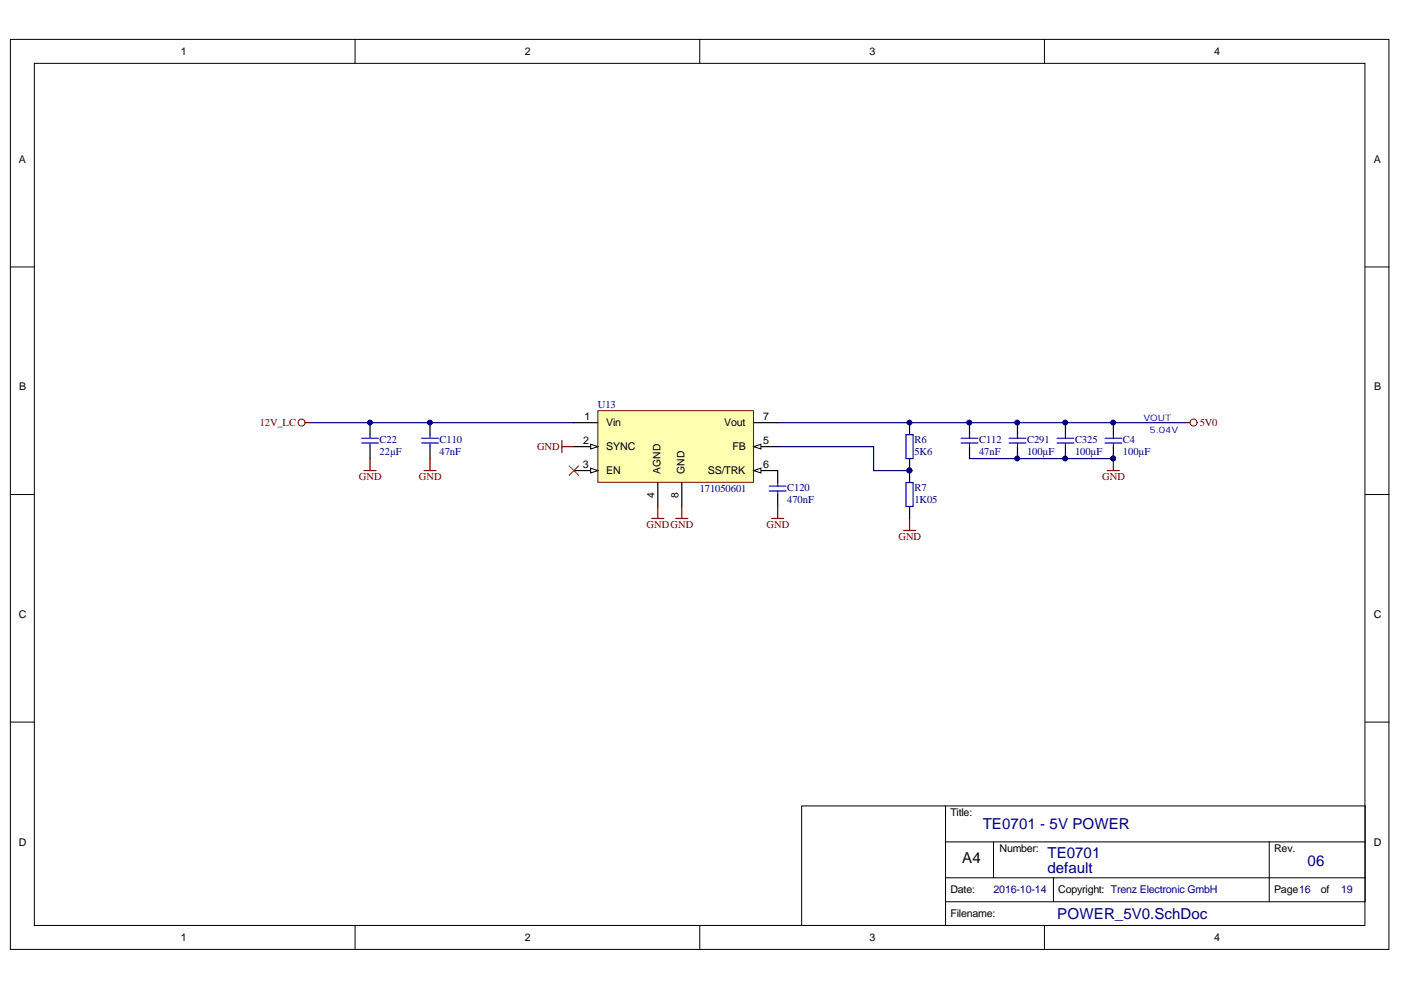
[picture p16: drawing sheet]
<svg xmlns="http://www.w3.org/2000/svg" width="297mm" height="210mm" viewBox="0 0 297 210" stroke-linecap="round" stroke-linejoin="round" font-family="sans-serif">
<defs><g id="words">
<g font-size="3.2" fill="#000080">
<text x="208.4" y="175.8">TE0701 - 5V POWER</text>
<text x="222.1" y="185.2">default</text>
<text x="222.1" y="181.9">TE0701</text>
<text x="277.2" y="183.7">06</text>
<text x="224.1" y="194.9">POWER_5V0.SchDoc</text>
</g>
<text font-size="3.2" x="204" y="182.9">A4</text>
<g font-size="2.3">
<text x="38.3" y="11.7">1</text>
<text x="111.3" y="11.7">2</text>
<text x="184.4" y="11.7">3</text>
<text x="257.4" y="11.7">4</text>
<text x="4" y="34.5">A</text>
<text x="291.2" y="34.5">A</text>
<text x="4.1" y="82.8">B</text>
<text x="291.3" y="82.8">B</text>
<text x="123.9" y="89.1">1</text>
<text x="161.8" y="89.1">7</text>
<text x="123.6" y="94.2">2</text>
<text x="128.5" y="90.4">Vin</text>
<text x="128.5" y="95.5">SYNC</text>
<text x="153.5" y="90.4">Vout</text>
<text x="155.3" y="95.5">FB</text>
<text x="161.8" y="94.2">5</text>
<text x="123.6" y="99.3">3</text>
<text x="128.5" y="100.5">EN</text>
<text x="150.1" y="100.5">SS/TRK</text>
<text x="161.8" y="99.3">6</text>
<text x="4" y="131">C</text>
<text x="291.2" y="131">C</text>
<text x="201.5" y="172.9">Title:</text>
<text x="4" y="179.3">D</text>
<text x="291.2" y="179.3">D</text>
<text x="211.9" y="180.5">Number:</text>
<text x="270.1" y="180.5">Rev.</text>
<text x="201.5" y="189.4">Date:</text>
<text x="224.4" y="189.4">Copyright: Trenz Electronic GmbH</text>
<text x="270.1" y="189.4">Page16</text>
<text x="280" y="189.4">of</text>
<text x="201.5" y="194.5">Filename:</text>
<text x="38.3" y="199.6">1</text>
<text x="111.3" y="199.6">2</text>
<text x="184.4" y="199.6">3</text>
<text x="257.4" y="199.6">4</text>
</g>
<g font-size="2.3" fill="#000080">
<text x="210.6" y="189.4">2016-10-14</text>
<text x="284.4" y="189.4">19</text>
</g>
<g font-size="2.2" fill="#000080">
<text x="126.8" y="86.5">U13</text>
<text x="80.5" y="93.9">C22</text>
<text x="93.2" y="93.9">C110</text>
<text x="193.9" y="93.9">R6</text>
<text x="207.6" y="93.9">C112</text>
<text x="217.8" y="93.9">C291</text>
<text x="227.9" y="93.9">C325</text>
<text x="238.1" y="93.9">C4</text>
<text x="80.5" y="96.4">22µF</text>
<text x="93.2" y="96.4">47nF</text>
<text x="193.9" y="96.4">5K6</text>
<text x="207.6" y="96.4">47nF</text>
<text x="217.8" y="96.4">100µF</text>
<text x="227.9" y="96.4">100µF</text>
<text x="238.1" y="96.4">100µF</text>
<text x="148.4" y="104.3">171050601</text>
<text x="166.9" y="104">C120</text>
<text x="166.9" y="106.6">470nF</text>
<text x="193.9" y="104">R7</text>
<text x="193.9" y="106.6">1K05</text>
</g>
<g font-size="2.2" fill="#800000">
<text x="55.1" y="90.3">12V_LC</text>
<text x="113.9" y="95.4">GND</text>
<text x="254.4" y="90.3">5V0</text>
<text x="76.1" y="101.8">GND</text>
<text x="88.8" y="101.8">GND</text>
<text x="233.7" y="101.8">GND</text>
<text x="137.1" y="111.9">GNDGND</text>
<text x="162.5" y="111.9">GND</text>
<text x="190.5" y="114.5">GND</text>
</g>
<g font-size="2.2">
<text x="140" y="100.5" transform="rotate(-90 140 100.5)">AGND</text>
<text x="145.1" y="100.5" transform="rotate(-90 145.1 100.5)">GND</text>
<text x="138.8" y="105.5" transform="rotate(-90 138.8 105.5)">4</text>
<text x="143.9" y="105.5" transform="rotate(-90 143.9 105.5)">8</text>
</g>
<g font-size="1.9" fill="#00f">
<text x="242.4" y="89.2">VOUT</text>
<text x="243.7" y="91.8">5.04V</text>
</g>
</g></defs>
<g fill="#fff" stroke="#000" stroke-width=".21">
<path d="M2.2 8.4h292.3v192.9h-292.3z"/>
<path d="M7.3 13.4h282.1v182.8h-282.1z"/>
</g>
<g fill="none" stroke="#000" stroke-width=".21">
<path d="M75.3 8.4v5M148.4 8.4v5M221.4 8.4v5M2.2 56.6h5.1M289.4 56.6h5.1M2.2 104.9h5.1M289.4 104.9h5.1M2.2 153.1h5.1M289.4 153.1h5.1M200.5 170.9h88.9v20.3h-88.9zM200.5 170.9h-30.5v25.4M200.5 178.5h88.9"/>
<path d="M210.6 178.5v7.6h-10.1M269.1 178.5v12.7M75.3 196.3v5.1M148.4 196.3v5.1M200.5 191.2v5.1M210.6 186.1h78.8M221.4 196.3v5.1M223.4 186.1v5.1"/>
</g>
<circle cx="253.1" cy="89.6" r=".74" fill="none" stroke="#800000" stroke-width=".21"/>
<path d="M234.8 99.8h2.5M236.1 97.2v2.6M251.3 89.6h1" fill="none" stroke="#800000" stroke-width=".25"/>
<circle cx="236" cy="97.2" r=".49" fill="#000080" stroke="#000080" stroke-width=".21"/>
<path d="M164.9 89.6h86.4" fill="none" stroke="#000080" stroke-width=".25"/>
<path d="M126.8 87.1h33v15.2h-33z" fill="#ffffb0" stroke="#800000" stroke-width=".21"/>
<path d="M121.7 89.6h5.1M121.7 94.7h5.1M144.5 102.3v5.1" fill="none" stroke="#000" stroke-width=".25"/>
<path d="M125.2 94.2l1.6 .5-1.6 .5z" fill="#fff"/>
<path d="M125.2 94.2l1.6 .5-1.6 .5z" fill="none" stroke="#000" stroke-width=".21"/>
<path d="M159.8 94.7h5.1" fill="none" stroke="#000" stroke-width=".25"/>
<path d="M159.8 94.7l1.5-.5v1z" fill="#fff"/>
<path d="M159.8 94.7l1.5-.5v1z" fill="none" stroke="#000" stroke-width=".21"/>
<path d="M159.8 89.6h5.1M159.8 99.8h5.1" fill="none" stroke="#000" stroke-width=".25"/>
<path d="M159.8 99.8l1.5-.5v1z" fill="#fff"/>
<path d="M159.8 99.8l1.5-.5v1z" fill="none" stroke="#000" stroke-width=".21"/>
<path d="M121.7 99.8h5.1" fill="none" stroke="#000" stroke-width=".25"/>
<path d="M125.2 99.3l1.6 .5-1.6 .5z" fill="#fff"/>
<path d="M125.2 99.3l1.6 .5-1.6 .5z" fill="none" stroke="#000" stroke-width=".21"/>
<g fill="none" stroke="#000" stroke-width=".25">
<path d="M78.5 89.6v2.6M78.5 94.7v2.5M91.2 89.6v2.6M91.2 94.7v2.5M164.9 99.8v2.5M192.8 89.6v2.6M192.8 97.2v5.1M205.6 89.6v2.6M205.6 94.7v2.5M215.7 89.6v2.6M215.7 94.7v2.5M225.9 89.6v2.6"/>
<path d="M225.9 94.7v2.5M236.1 89.6v2.6M236.1 94.7v2.5M139.5 102.3v5.1M164.9 104.9v2.5M192.8 107.4v2.5"/>
</g>
<g fill="none" stroke="#800000" stroke-width=".25">
<path d="M64.7 89.6h1M77.2 99.8h2.5M78.5 97.2v2.6M89.9 99.8h2.5M91.2 97.2v2.6M119.1 93.4v2.6M119.1 94.7h2.6M138.2 109.9h2.5M139.5 107.4v2.5M143.3 109.9h2.5M144.5 107.4v2.5M163.6 109.9h2.6"/>
<path d="M164.9 107.4v2.5M191.6 112.5h2.5M192.8 109.9v2.6"/>
</g>
<path d="M120.7 98.8l2 2M122.7 98.8l-2 2" fill="none" stroke="#f00" stroke-width=".21"/>
<circle cx="63.9" cy="89.6" r=".74" fill="none" stroke="#800000" stroke-width=".21"/>
<path d="M65.7 89.6h56M164.9 94.7h20.3v5.1h7.6M205.6 97.2h30.5" fill="none" stroke="#000080" stroke-width=".25"/>
<g fill="#000080" stroke="#000080" stroke-width=".21">
<circle cx="215.7" cy="89.6" r=".49"/>
<circle cx="215.7" cy="97.2" r=".49"/>
<circle cx="225.9" cy="89.6" r=".49"/>
<circle cx="225.9" cy="97.2" r=".49"/>
<circle cx="236" cy="89.6" r=".49"/>
<circle cx="236" cy="97.2" r=".49"/>
<circle cx="192.8" cy="89.6" r=".48"/>
<circle cx="192.8" cy="99.7" r=".48"/>
<circle cx="91.1" cy="89.6" r=".49"/>
<circle cx="205.5" cy="89.6" r=".49"/>
<circle cx="78.4" cy="89.6" r=".48"/>
</g>
<g fill="none" stroke="#00f" stroke-width=".25">
<path d="M76.7 93.9h3.5M76.7 92.9h3.5M78.5 92.2v.7M78.5 93.9v.8M89.4 93.9h3.5M89.4 92.9h3.5M91.2 92.2v.7M91.2 93.9v.8M192.1 92.2h1.5v5h-1.5zM203.8 93.9h3.5M203.8 92.9h3.5M205.6 92.2v.7"/>
<path d="M205.6 93.9v.8M213.9 93.9h3.6M213.9 92.9h3.6M215.7 92.2v.7M215.7 93.9v.8M224.1 93.9h3.6M224.1 92.9h3.6M225.9 92.2v.7M225.9 93.9v.8M234.3 93.9h3.5M234.3 92.9h3.5M236.1 92.2v.7"/>
<path d="M236.1 93.9v.8M163.1 104.1h3.6M163.1 103.1h3.6M164.9 102.3v.8M164.9 104.1v.8M192.1 102.3h1.5v5.1h-1.5z"/>
</g>
<use href="#words"/>
</svg>
